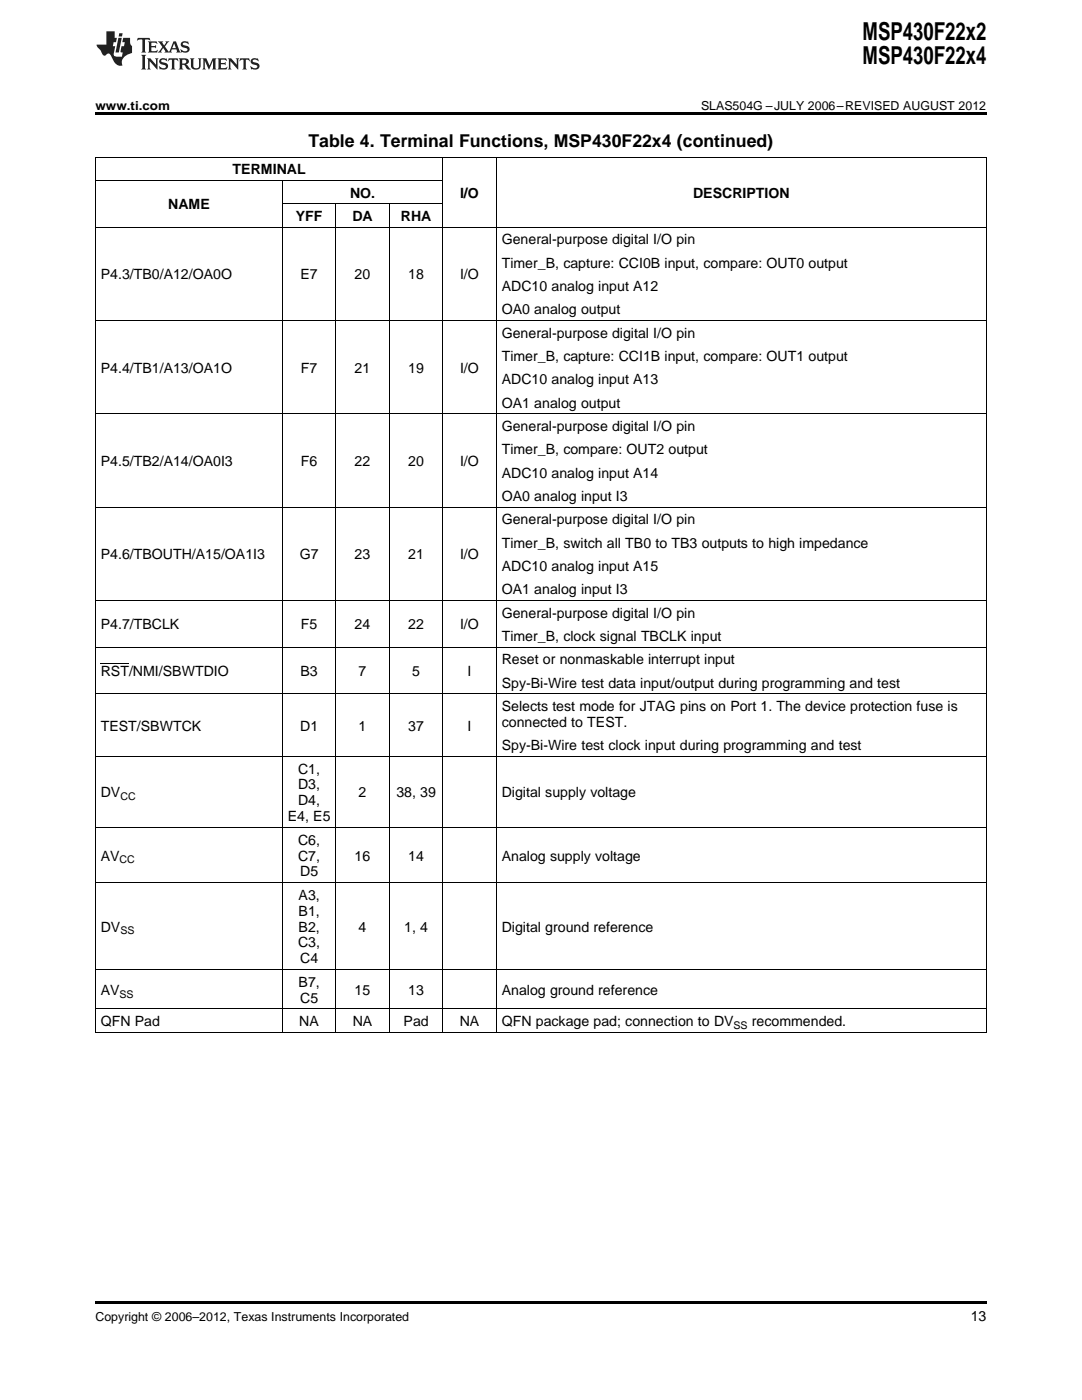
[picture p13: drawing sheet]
<svg xmlns="http://www.w3.org/2000/svg" width="216mm" height="279mm" viewBox="0 0 216 279" stroke-linecap="round" stroke-linejoin="round" font-family="sans-serif">
<defs><g id="words">
<g font-size="4.9">
<text x="172.1" y="7.9">MSP430F22x2</text>
<text x="172.1" y="12.8">MSP430F22x4</text>
</g>
<text font-size="3.5" x="61.6" y="29.3">Table 4. Terminal Functions, MSP430F22x4 (continued)</text>
<g font-size="2.8">
<text x="46.4" y="34.8">TERMINAL</text>
<text x="33.5" y="41.8">NAME</text>
<text x="69.8" y="39.4">NO.</text>
<text x="91.8" y="39.4">I/O</text>
<text x="138.3" y="39.4">DESCRIPTION</text>
<text x="59" y="44.1">YFF</text>
<text x="70.3" y="44.1">DA</text>
<text x="80" y="44.1">RHA</text>
<text x="100.1" y="48.8">General-purpose digital I/O pin</text>
<text x="100.1" y="53.4">Timer_B, capture: CCI0B input, compare: OUT0 output</text>
<text x="20.1" y="55.7">P4.3/TB0/A12/OA0O</text>
<text x="60" y="55.7">E7</text>
<text x="70.8" y="55.7">20</text>
<text x="81.5" y="55.7">18</text>
<text x="91.8" y="55.7">I/O</text>
<text x="100.1" y="58.1">ADC10 analog input A12</text>
<text x="100.1" y="62.7">OA0 analog output</text>
<text x="100.1" y="67.4">General-purpose digital I/O pin</text>
<text x="20.1" y="74.4">P4.4/TB1/A13/OA1O</text>
<text x="60" y="74.4">F7</text>
<text x="70.8" y="74.4">21</text>
<text x="81.5" y="74.4">19</text>
<text x="91.8" y="74.4">I/O</text>
<text x="100.1" y="72">Timer_B, capture: CCI1B input, compare: OUT1 output</text>
<text x="100.1" y="76.7">ADC10 analog input A13</text>
<text x="100.1" y="81.4">OA1 analog output</text>
<text x="100.1" y="86">General-purpose digital I/O pin</text>
<text x="20.1" y="93">P4.5/TB2/A14/OA0I3</text>
<text x="60" y="93">F6</text>
<text x="70.8" y="93">22</text>
<text x="81.5" y="93">20</text>
<text x="91.8" y="93">I/O</text>
<text x="100.1" y="90.7">Timer_B, compare: OUT2 output</text>
<text x="100.1" y="95.3">ADC10 analog input A14</text>
<text x="100.1" y="100">OA0 analog input I3</text>
<text x="100.1" y="104.6">General-purpose digital I/O pin</text>
<text x="20.1" y="111.6">P4.6/TBOUTH/A15/OA1I3</text>
<text x="59.8" y="111.6">G7</text>
<text x="70.8" y="111.6">23</text>
<text x="81.5" y="111.6">21</text>
<text x="91.8" y="111.6">I/O</text>
<text x="100.1" y="109.3">Timer_B, switch all TB0 to TB3 outputs to high impedance</text>
<text x="100.1" y="113.9">ADC10 analog input A15</text>
<text x="100.1" y="118.6">OA1 analog input I3</text>
<text x="20.1" y="125.6">P4.7/TBCLK</text>
<text x="60" y="125.6">F5</text>
<text x="70.8" y="125.6">24</text>
<text x="81.5" y="125.6">22</text>
<text x="91.8" y="125.6">I/O</text>
<text x="100.1" y="123.3">General-purpose digital I/O pin</text>
<text x="100.1" y="127.9">Timer_B, clock signal TBCLK input</text>
<text x="20.1" y="134.9">RST/NMI/SBWTDIO</text>
<text x="60" y="134.9">B3</text>
<text x="71.5" y="134.9">7</text>
<text x="82.2" y="134.9">5</text>
<text x="93.3" y="134.9">I</text>
<text x="100.1" y="132.6">Reset or nonmaskable interrupt input</text>
<text x="100.1" y="137.2">Spy-Bi-Wire test data input/output during programming and test</text>
<text x="100.1" y="141.9">Selects test mode for JTAG pins on Port 1. The device protection fuse is</text>
<text x="20.1" y="145.8">TEST/SBWTCK</text>
<text x="59.9" y="145.8">D1</text>
<text x="71.5" y="145.8">1</text>
<text x="81.5" y="145.8">37</text>
<text x="93.3" y="145.8">I</text>
<text x="100.1" y="145.1">connected to TEST.</text>
<text x="100.1" y="149.7">Spy-Bi-Wire test clock input during programming and test</text>
<text x="59.5" y="154.4">C1,</text>
<text x="20.1" y="159.1">DV</text>
<text x="59.5" y="157.6">D3,</text>
<text x="59.5" y="160.7">D4,</text>
<text x="71.5" y="159.1">2</text>
<text x="79.1" y="159.1">38, 39</text>
<text x="100.1" y="159.1">Digital supply voltage</text>
<text x="57.4" y="163.9">E4, E5</text>
<text x="20.1" y="171.7">AV</text>
<text x="59.5" y="168.6">C6,</text>
<text x="59.5" y="171.7">C7,</text>
<text x="70.8" y="171.7">16</text>
<text x="81.5" y="171.7">14</text>
<text x="100.1" y="171.7">Analog supply voltage</text>
<text x="59.6" y="179.6">A3,</text>
<text x="59.9" y="174.9">D5</text>
<text x="20.1" y="185.9">DV</text>
<text x="59.6" y="182.7">B1,</text>
<text x="59.6" y="185.9">B2,</text>
<text x="71.5" y="185.9">4</text>
<text x="80.6" y="185.9">1, 4</text>
<text x="100.1" y="185.9">Digital ground reference</text>
<text x="59.5" y="189.1">C3,</text>
<text x="59.6" y="196.9">B7,</text>
<text x="59.9" y="192.3">C4</text>
<text x="20.1" y="198.5">AV</text>
<text x="59.9" y="200.1">C5</text>
<text x="70.8" y="198.5">15</text>
<text x="81.5" y="198.5">13</text>
<text x="100.1" y="198.5">Analog ground reference</text>
<text x="20.1" y="204.8">QFN Pad</text>
<text x="59.7" y="204.8">NA</text>
<text x="70.4" y="204.8">NA</text>
<text x="80.5" y="204.8">Pad</text>
<text x="91.7" y="204.8">NA</text>
<text x="100.1" y="204.8">QFN package pad; connection to DV</text>
<text x="150" y="204.8">recommended.</text>
<text x="193.7" y="263.6">13</text>
</g>
<g font-size="2.5">
<text x="19" y="21.9">www.ti.com</text>
<text x="139.9" y="21.9">SLAS504G –JULY 2006–REVISED AUGUST 2012</text>
<text x="19" y="263.6">Copyright © 2006–2012, Texas Instruments Incorporated</text>
</g>
<g font-size="2.1">
<text x="24" y="159.7">CC</text>
<text x="23.8" y="172.3">CC</text>
<text x="24" y="186.5">SS</text>
<text x="23.8" y="199.1">SS</text>
<text x="146.4" y="205.3">SS</text>
</g>
</g></defs>
<g fill="#231f20">
<path d="M27.5 7.6l-.1 .5 .4-.2h.6v.1v2.1l-.2 .4h1l-.3-.4v-2.1l.1-.1h.5l.5 .2-.2-.5zM29.5 8.3l.2 .3v1.5l-.2 .4h1.8l.2-.6a1.04 1.04 0 0 1-1.3 .2v-.7h.6l.3 .2v-.6l-.3 .2h-.6v-.6l.8-.1 .4 .3-.2-.5zM31.5 8.3l.9 1.1-.9 1.1h.8l-.2-.2 .5-.7 .4 .7-.2 .2h1.5l-.1-.2 .1-.4h.9l.1 .4-.2 .2h1l-.3-.3-.7-1.9h-.5l-.9 2-.8-1 .9-1h-.8l.1 .3-.3 .5-.4-.6 .2-.2zM34.7 8.6l.4 1h-.7zM36.3 8.4a.63 .63 0 0 0-.2 .7 .63 .63 0 0 0 .6 .4l.6 .2 .1 .2a.75 .75 0 0 1-.7 .4 .75 .75 0 0 1-.6-.5l.1 .7 .1-.1a1.11 1.11 0 0 0 1.5-.6 1.13 1.13 0 0 0-1.2-.8l-.1-.4a1.04 1.04 0 0 1 1.2 .2l-.2-.5-.1 .1-.5-.2zM28.2 10.9l.2 .4v2.2l-.2 .4h1l-.3-.4v-2.2l.3-.4zM29.3 11.6l.3 .4v1.5l-.3 .4h.8l-.2-.4v-1.3l1.5 1.7v-1.9l.2-.4h-.7l.2 .4v.9l-1.1-1.3zM32 11.8a.62 .62 0 0 0-.2 .7 .62 .62 0 0 0 .6 .4l.6 .1 .1 .3a.76 .76 0 0 1-.7 .3 .76 .76 0 0 1-.6-.4l.1 .7 .1-.1a1.11 1.11 0 0 0 1.5-.6 1.13 1.13 0 0 0-1.2-.8l-.1-.4a1.04 1.04 0 0 1 1.2 .2l-.2-.6-.1 .1-.5-.1zM33.7 11.6l-.2 .6a.61 .61 0 0 1 .8-.3v1.6l-.2 .4h.9l-.2-.4v-1.6a.63 .63 0 0 1 .8 .3l-.2-.6zM35.6 11.6l.3 .4v1.5l-.3 .4h1l-.2-.2v-.8l.5 .2a.76 .76 0 0 0 1.2 .7l-1-1a.58 .58 0 0 0 .6-.5 .58 .58 0 0 0-.5-.6zM36.4 11.9h.1a.45 .45 0 0 1 .5 .1 .45 .45 0 0 1 .1 .5l-.7 .2zM37.9 11.6l.2 .2a2.17 2.17 0 0 0 .3 1.9 .99 .99 0 0 0 1.6-.6v-1.1l.2-.4h-.7l.2 .2a1.92 1.92 0 0 1-.2 1.8 .6 .6 0 0 1-.9-.5v-1.1l.2-.4zM40.4 11.6l.2 .4v1.5l-.2 .4h.7l-.2-.4v-1.4l.8 1.8 .8-1.8v1.4l-.2 .4h.9l-.2-.4v-1.5l.2-.4h-.8l-.6 1.5-.6-1.5zM43.4 11.6l.2 .4v1.5l-.2 .4h1.8l.2-.6a1.04 1.04 0 0 1-1.3 .1v-.6h.5l.4 .2v-.6l-.4 .2h-.5v-.7h.8l.3 .3-.1-.6zM45.5 11.6l.2 .4v1.5l-.2 .4h.7l-.2-.4v-1.3l1.5 1.7v-1.9l.2-.4h-.7l.2 .4v.9l-1.1-1.3zM47.9 11.6l-.1 .6a.61 .61 0 0 1 .8-.3v1.6l-.3 .4h1l-.3-.4 .1-1.6a.63 .63 0 0 1 .7 .3l-.1-.6zM50.2 11.8a.62 .62 0 0 0-.2 .7 .62 .62 0 0 0 .6 .4l.6 .1 .2 .3a.76 .76 0 0 1-.8 .3 .76 .76 0 0 1-.6-.4l.1 .7 .2-.1a1.11 1.11 0 0 0 1.5-.6 1.13 1.13 0 0 0-1.3-.8l-.1-.4a1.04 1.04 0 0 1 1.2 .2l-.1-.6-.2 .1-.5-.1z"/>
<path d="M21.2 6.3v2.6h-1.9l.1 .4 .7 .9a.91 .91 0 0 0 1 .8 .56 .56 0 0 1 .5-.3 .56 .56 0 0 1 .5 .3l.4 .8a1.53 1.53 0 0 0 1.9 1.2 1.54 1.54 0 0 1 1-2.1l.9-.3v-1.4a1.52 1.52 0 0 1-.3-1.6h-1.4l-.2 .8h.5l-.2 .8h-.4l-.2 1v.2l.4 .1-.2 .8a1.93 1.93 0 0 1-1.6-.3l.3-1.8h-.5l.2-.8h.4l.2-.8h-.4v-1.3zM23.6 7.6l-.6 2.9h.7l.6-2.9zM23.8 6.6l-.1 .7h.6l.2-.7z"/>
</g>
<path d="M19 22.5h177.8v.5h-177.8zM19 259.7h177.8v.5h-177.8z" fill="#000"/>
<g fill="none" stroke="#000" stroke-width=".2">
<path d="M19 36h69.4M19 31.3h177.8M19.1 31.4v174.6M56.3 36.1v169.9M88.3 31.4v174.6M99 31.4v174.6M196.8 31.4v174.6M19 45.3h177.8M56.4 40.7h32M67 40.7v165.3M77.7 40.7v165.3M19 63.9h177.8"/>
<path d="M19 82.6h177.8M19 119.8h177.8M19 101.2h177.8M19 138.4h177.8M19 129.1h177.8M20.1 132.4h5.7M19 150.9h177.8M19 176.1h177.8M19 165.1h177.8M19 193.5h177.8M19 206h177.8M19 201.3h177.8"/>
</g>
<use href="#words"/>
</svg>
